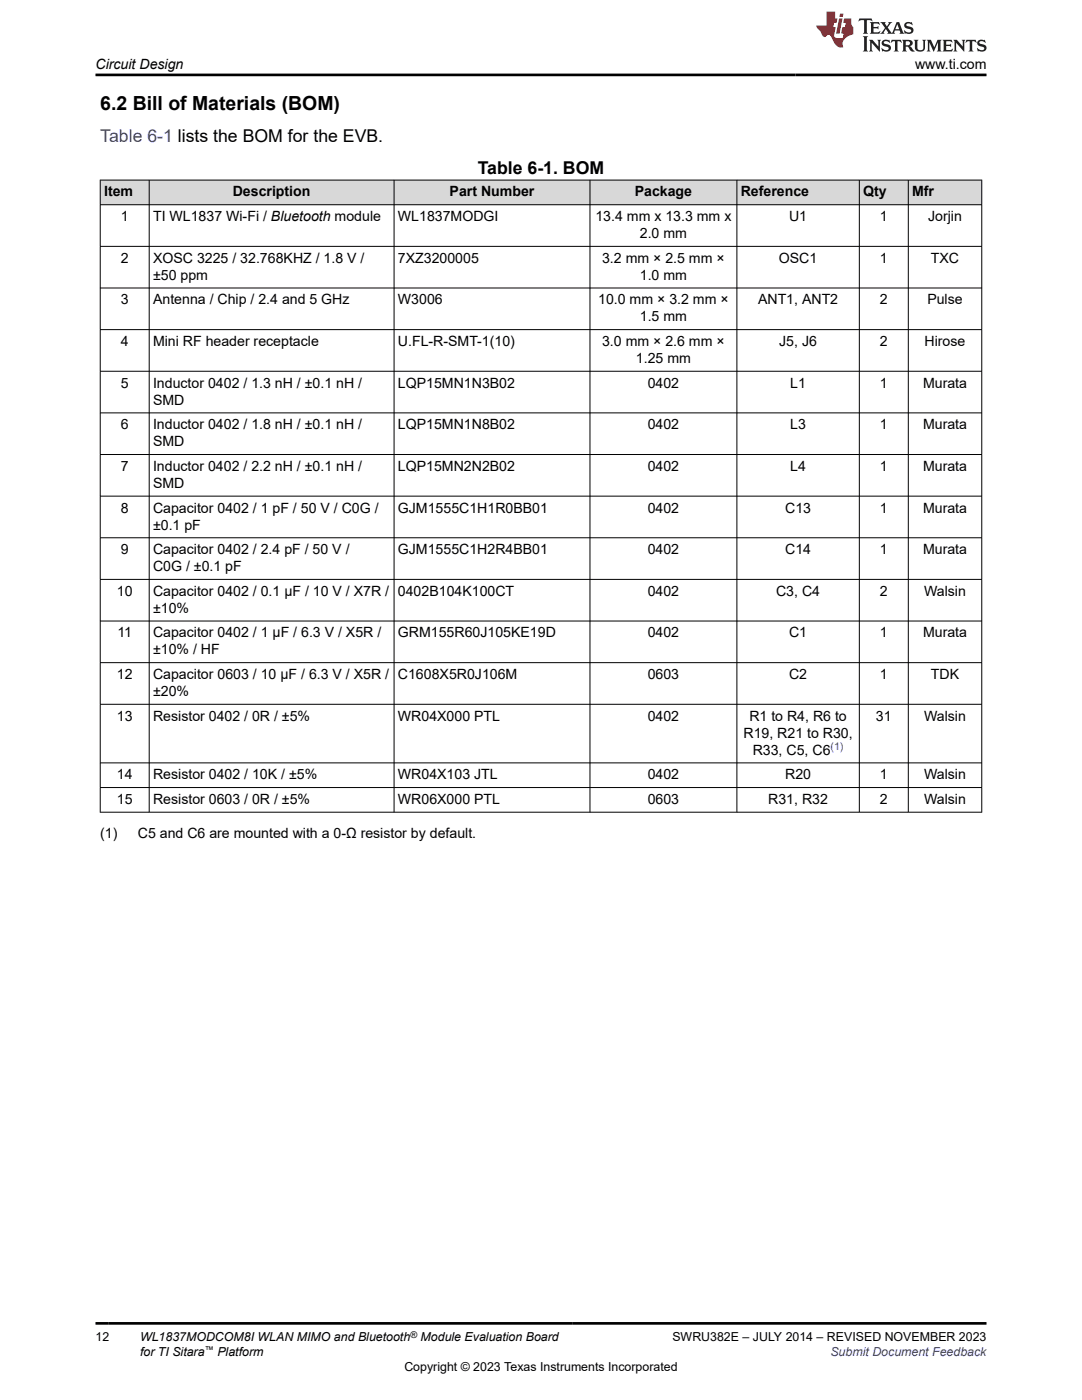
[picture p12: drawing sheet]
<svg xmlns="http://www.w3.org/2000/svg" width="216mm" height="279mm" viewBox="0 0 216 279" stroke-linecap="round" stroke-linejoin="round" font-family="sans-serif">
<defs><g id="words">
<text font-size="3.9" x="20" y="22">6.2 Bill of Materials (BOM)</text>
<text font-size="3.5" fill="#00f" x="20" y="28.4">Table 6-1 lists the BOM for the EVB.</text>
<text font-size="3.5" x="95.3" y="34.8">Table 6-1. BOM</text>
<g font-size="2.8">
<text x="19.1" y="13.8">Circuit Design</text>
<text x="182.6" y="13.8">www.ti.com</text>
<text x="20.8" y="39.2">Item</text>
<text x="46.4" y="39.2">Description</text>
<text x="89.7" y="39.2">Part Number</text>
<text x="126.7" y="39.2">Package</text>
<text x="147.8" y="39.2">Reference</text>
<text x="172.2" y="39.2">Qty</text>
<text x="182" y="39.2">Mfr</text>
<text x="24.1" y="44.1">1</text>
<text x="30.5" y="44.1">TI WL1837 Wi-Fi / Bluetooth module</text>
<text x="79.4" y="44.1">WL1837MODGI</text>
<text x="118.8" y="44.1">13.4 mm x 13.3 mm x</text>
<text x="127.7" y="47.5">2.0 mm</text>
<text x="157.4" y="44.1">U1</text>
<text x="175.6" y="44.1">1</text>
<text x="185.2" y="44.1">Jorjin</text>
<text x="24.1" y="52.4">2</text>
<text x="30.5" y="52.4">XOSC 3225 / 32.768KHZ / 1.8 V /</text>
<text x="79.4" y="52.4">7XZ3200005</text>
<text x="120.1" y="52.4">3.2 mm × 2.5 mm ×</text>
<text x="155.4" y="52.4">OSC1</text>
<text x="175.6" y="52.4">1</text>
<text x="185.7" y="52.4">TXC</text>
<text x="30.5" y="55.8">±50 ppm</text>
<text x="127.7" y="55.8">1.0 mm</text>
<text x="24.1" y="60.8">3</text>
<text x="30.5" y="60.8">Antenna / Chip / 2.4 and 5 GHz</text>
<text x="79.4" y="60.8">W3006</text>
<text x="119.4" y="60.8">10.0 mm × 3.2 mm ×</text>
<text x="127.7" y="64.1">1.5 mm</text>
<text x="151.3" y="60.8">ANT1, ANT2</text>
<text x="175.6" y="60.8">2</text>
<text x="185" y="60.8">Pulse</text>
<text x="24.1" y="69.1">4</text>
<text x="30.5" y="69.1">Mini RF header receptacle</text>
<text x="79.4" y="69.1">U.FL-R-SMT-1(10)</text>
<text x="120.1" y="69.1">3.0 mm × 2.6 mm ×</text>
<text x="155.5" y="69.1">J5, J6</text>
<text x="175.6" y="69.1">2</text>
<text x="184.5" y="69.1">Hirose</text>
<text x="24.1" y="77.4">5</text>
<text x="30.5" y="77.4">Inductor 0402 / 1.3 nH / ±0.1 nH /</text>
<text x="79.4" y="77.4">LQP15MN1N3B02</text>
<text x="126.9" y="72.4">1.25 mm</text>
<text x="129.2" y="77.4">0402</text>
<text x="157.7" y="77.4">L1</text>
<text x="175.6" y="77.4">1</text>
<text x="184.2" y="77.4">Murata</text>
<text x="30.5" y="80.8">SMD</text>
<text x="24.1" y="85.7">6</text>
<text x="30.5" y="85.7">Inductor 0402 / 1.8 nH / ±0.1 nH /</text>
<text x="30.5" y="89.1">SMD</text>
<text x="79.4" y="85.7">LQP15MN1N8B02</text>
<text x="129.2" y="85.7">0402</text>
<text x="157.7" y="85.7">L3</text>
<text x="175.6" y="85.7">1</text>
<text x="184.2" y="85.7">Murata</text>
<text x="24.1" y="94">7</text>
<text x="30.5" y="94">Inductor 0402 / 2.2 nH / ±0.1 nH /</text>
<text x="79.4" y="94">LQP15MN2N2B02</text>
<text x="129.2" y="94">0402</text>
<text x="157.7" y="94">L4</text>
<text x="175.6" y="94">1</text>
<text x="184.2" y="94">Murata</text>
<text x="30.5" y="97.4">SMD</text>
<text x="24.1" y="102.3">8</text>
<text x="30.5" y="102.3">Capacitor 0402 / 1 pF / 50 V / C0G /</text>
<text x="30.5" y="105.7">±0.1 pF</text>
<text x="79.4" y="102.3">GJM1555C1H1R0BB01</text>
<text x="129.2" y="102.3">0402</text>
<text x="156.7" y="102.3">C13</text>
<text x="175.6" y="102.3">1</text>
<text x="184.2" y="102.3">Murata</text>
<text x="24.1" y="110.6">9</text>
<text x="30.5" y="110.6">Capacitor 0402 / 2.4 pF / 50 V /</text>
<text x="30.5" y="114">C0G / ±0.1 pF</text>
<text x="79.4" y="110.6">GJM1555C1H2R4BB01</text>
<text x="129.2" y="110.6">0402</text>
<text x="156.7" y="110.6">C14</text>
<text x="175.6" y="110.6">1</text>
<text x="184.2" y="110.6">Murata</text>
<text x="23.3" y="118.9">10</text>
<text x="30.5" y="118.9">Capacitor 0402 / 0.1 µF / 10 V / X7R /</text>
<text x="79.4" y="118.9">0402B104K100CT</text>
<text x="129.2" y="118.9">0402</text>
<text x="154.9" y="118.9">C3, C4</text>
<text x="175.6" y="118.9">2</text>
<text x="184.4" y="118.9">Walsin</text>
<text x="30.5" y="122.3">±10%</text>
<text x="23.4" y="127.2">11</text>
<text x="30.5" y="127.2">Capacitor 0402 / 1 µF / 6.3 V / X5R /</text>
<text x="30.5" y="130.6">±10% / HF</text>
<text x="79.4" y="127.2">GRM155R60J105KE19D</text>
<text x="129.2" y="127.2">0402</text>
<text x="157.4" y="127.2">C1</text>
<text x="175.6" y="127.2">1</text>
<text x="184.2" y="127.2">Murata</text>
<text x="23.3" y="135.5">12</text>
<text x="30.5" y="135.5">Capacitor 0603 / 10 µF / 6.3 V / X5R /</text>
<text x="79.4" y="135.5">C1608X5R0J106M</text>
<text x="129.2" y="135.5">0603</text>
<text x="157.4" y="135.5">C2</text>
<text x="175.6" y="135.5">1</text>
<text x="185.7" y="135.5">TDK</text>
<text x="23.3" y="143.8">13</text>
<text x="30.5" y="138.9">±20%</text>
<text x="30.5" y="143.8">Resistor 0402 / 0R / ±5%</text>
<text x="79.4" y="143.8">WR04X000 PTL</text>
<text x="129.2" y="143.8">0402</text>
<text x="149.5" y="143.8">R1 to R4, R6 to</text>
<text x="174.8" y="143.8">31</text>
<text x="184.4" y="143.8">Walsin</text>
<text x="148.4" y="147.2">R19, R21 to R30,</text>
<text x="23.3" y="155.5">14</text>
<text x="30.5" y="155.5">Resistor 0402 / 10K / ±5%</text>
<text x="79.4" y="155.5">WR04X103 JTL</text>
<text x="129.2" y="155.5">0402</text>
<text x="150.2" y="150.6">R33, C5, C6</text>
<text x="156.7" y="155.5">R20</text>
<text x="175.6" y="155.5">1</text>
<text x="184.4" y="155.5">Walsin</text>
<text x="23.3" y="160.4">15</text>
<text x="30.5" y="160.4">Resistor 0603 / 0R / ±5%</text>
<text x="79.4" y="160.4">WR06X000 PTL</text>
<text x="129.2" y="160.4">0603</text>
<text x="153.3" y="160.4">R31, R32</text>
<text x="175.6" y="160.4">2</text>
<text x="184.4" y="160.4">Walsin</text>
<text x="20" y="167.2">(1)</text>
<text x="27.5" y="167.2">C5 and C6 are mounted with a 0-Ω resistor by default.</text>
</g>
<g font-size="2.5">
<text x="19.1" y="267.6">12</text>
<text x="27.9" y="267.6">WL1837MODCOM8I WLAN MIMO and Bluetooth</text>
<text x="83.9" y="267.6">Module Evaluation Board</text>
<text x="134.2" y="267.6">SWRU382E – JULY 2014 – REVISED NOVEMBER 2023</text>
<text x="27.9" y="270.6">for TI Sitara</text>
<text x="43.4" y="270.6">Platform</text>
<text x="80.7" y="273.5">Copyright © 2023 Texas Instruments Incorporated</text>
</g>
<text font-size="2.5" fill="#00f" x="165.7" y="270.6">Submit Document Feedback</text>
<text font-size="2.1" fill="#00f" x="165.7" y="149.7">(1)</text>
<g font-size="1.9">
<text x="40.8" y="270">™</text>
<text x="81.9" y="267">®</text>
</g>
</g></defs>
<g fill="#d8d8d8">
<path d="M20 35.9h175.9v5h-175.9z" fill-rule="evenodd"/>
<path d="M20.1 36h9.6v4.8h-9.6z" fill-rule="evenodd"/>
<path d="M29.8 36h48.8v4.8h-48.8z" fill-rule="evenodd"/>
<path d="M78.7 36h39v4.8h-39z" fill-rule="evenodd"/>
<path d="M117.8 36h29.2v4.8h-29.2z" fill-rule="evenodd"/>
<path d="M147.1 36h24.3v4.8h-24.3z" fill-rule="evenodd"/>
<path d="M171.5 36h9.7v4.8h-9.7z" fill-rule="evenodd"/>
<path d="M181.3 36h14.5v4.8h-14.5z" fill-rule="evenodd"/>
</g>
<g fill="none" stroke="#000" stroke-width=".2">
<path d="M19.9 35.9h176.1M20 35.9v126.3M29.8 35.9v126.3M78.6 35.9v126.3M117.7 35.9v126.3M147 35.9v126.3M171.5 35.9v126.3M181.2 35.9v126.3M195.9 35.9v126.3M19.9 40.9h176.1M19.9 49.2h176.1M19.9 57.5h176.1"/>
<path d="M19.9 65.8h176.1M19.9 74.1h176.1M19.9 82.4h176.1M19.9 90.7h176.1M19.9 99h176.1M19.9 107.3h176.1M19.9 115.6h176.1M19.9 123.9h176.1M19.9 132.2h176.1M19.9 140.6h176.1M19.9 152.3h176.1M19.9 157.2h176.1"/>
<path d="M19.9 162.1h176.1"/>
</g>
<path d="M171.5 3.7l-.2 .6 .5-.3h.6v.2v2.2l-.2 .3h1l-.2-.3v-2.2v-.2h.5l.6 .3-.2-.6zM173.6 4.4l.2 .4v1.6l-.2 .3h1.9l.1-.6a1.08 1.08 0 0 1-1.3 .2v-.6h.6l.4 .1v-.6l-.4 .2h-.6v-.6l.2-.1a1 1 0 0 1 1 .3l-.1-.6zM175.7 4.4l.9 1.2-1 1.1h.9l-.2-.2 .5-.7 .4 .7-.2 .2h1.6l-.2-.2 .2-.4h.9l.1 .4-.1 .2h.9l-.2-.3-.8-2h-.5l-.9 2.2-.9-1.1 .9-1.1h-.8l.2 .2-.4 .7-.4-.7 .2-.2zM179 4.8l.4 1h-.7zM180.7 4.6a.65 .65 0 0 0-.2 .7 .65 .65 0 0 0 .6 .4l.6 .2 .1 .2a.79 .79 0 0 1-.7 .4 .79 .79 0 0 1-.7-.5l.1 .7 .2-.1a.93 .93 0 0 0 1.1 .1 .93 .93 0 0 0 .4-.9 1.46 1.46 0 0 0-1.2-.6l-.1-.4a1.09 1.09 0 0 1 1.2 .2l-.2-.6-.1 .1-.5-.1zM172.2 7.2l.2 .4v2.3l-.2 .4h1l-.2-.4v-2.3l.2-.4zM173.4 7.9l.2 .4v1.6l-.2 .4h.8l-.3-.4 .1-1.4 1.6 1.8v-2l.2-.4h-.7l.1 .3 .1 1.1-1.2-1.4zM176.2 8.1a.65 .65 0 0 0-.2 .7 .65 .65 0 0 0 .6 .4l.6 .2 .1 .3a.79 .79 0 0 1-.7 .3 .79 .79 0 0 1-.7-.5l.1 .8 .2-.1a.93 .93 0 0 0 1.1 0 .93 .93 0 0 0 .4-.9 1.46 1.46 0 0 0-1.2-.6l-.1-.4a1.09 1.09 0 0 1 1.2 .2l-.1-.6-.2 .1-.5-.1zM177.9 7.9l-.1 .7a.63 .63 0 0 1 .8-.4v1.7l-.3 .4h1l-.2-.4v-1.7a.66 .66 0 0 1 .8 .4l-.1-.7zM180 7.9l.2 .4v1.6l-.2 .4h1l-.2-.2-.1-.8 .5 .1 .1 .1a.79 .79 0 0 0 1.2 .7l-1-1a.61 .61 0 0 0 .6-.6 .61 .61 0 0 0-.5-.6zM180.8 8.3l.1-.1a.47 .47 0 0 1 .5 .1 .47 .47 0 0 1 .1 .5l-.1 .2h-.7zM182.3 7.9l.2 .3a2.27 2.27 0 0 0 .4 1.9 1.04 1.04 0 0 0 1.7-.6v-1.3l.2-.3h-.8l.2 .4v1.2a.6 .6 0 0 1-.6 .5 .6 .6 0 0 1-.6-.5v-1.2l.3-.4zM184.9 7.9l.2 .4v1.6l-.2 .4h.8l-.3-.4v-1.5l.9 1.9 .9-1.9v1.5l-.3 .4h1l-.2-.4v-1.6l.2-.4h-.8l-.7 1.6-.6-1.6zM188.1 7.9l.2 .4v1.6l-.2 .4h1.9l.1-.6a1.09 1.09 0 0 1-1.3 .1v-.6h.6l.4 .2v-.7l-.4 .2h-.6v-.5l.2-.2a1.01 1.01 0 0 1 1 .3l-.1-.6zM190.2 7.9l.3 .4v1.6l-.3 .4h.8l-.2-.4v-1.4l1.6 1.8v-2l.2-.4h-.7l.2 .3v1.1l-1.2-1.4zM192.8 7.9l-.1 .7a.63 .63 0 0 1 .8-.4v1.7l-.3 .4h1l-.2-.4v-1.7a.66 .66 0 0 1 .8 .4l-.1-.7zM195.2 8.1a.65 .65 0 0 0-.2 .7 .65 .65 0 0 0 .6 .4l.6 .2 .2 .3a.79 .79 0 0 1-.7 .3 .79 .79 0 0 1-.7-.5l.1 .8 .2-.1a.93 .93 0 0 0 1 0 .93 .93 0 0 0 .5-.9 1.46 1.46 0 0 0-1.3-.6v-.4a1.09 1.09 0 0 1 1.2 .2l-.2-.6-.2 .1-.5-.1z" fill="#231f20"/>
<path d="M164.9 2.3v2.8h-2l.1 .4 .8 .9a.95 .95 0 0 0 1 .9 .59 .59 0 0 1 .5-.3 .59 .59 0 0 1 .5 .3l.4 .8a1.59 1.59 0 0 0 2.1 1.3 1.61 1.61 0 0 1 1-2.2l1-.4-.1-1.4a1.59 1.59 0 0 1-.3-1.7h-1.5l-.2 .9h.6l-.2 .8h-.5l-.2 1v.3h.4l-.1 .9h-.7a.73 .73 0 0 1-1-.6l.3-1.6h-.5l.1-.8h.5l.2-.9h-.5v-1.4zM167.4 3.7l-.6 3h.7l.6-3zM167.6 2.7l-.1 .7h.7l.1-.7z" fill="#ed1c24"/>
<path d="M19.1 15h177.8M19.1 264.1h177.8" fill="none" stroke="#000" stroke-width=".53"/>
<use href="#words"/>
</svg>
